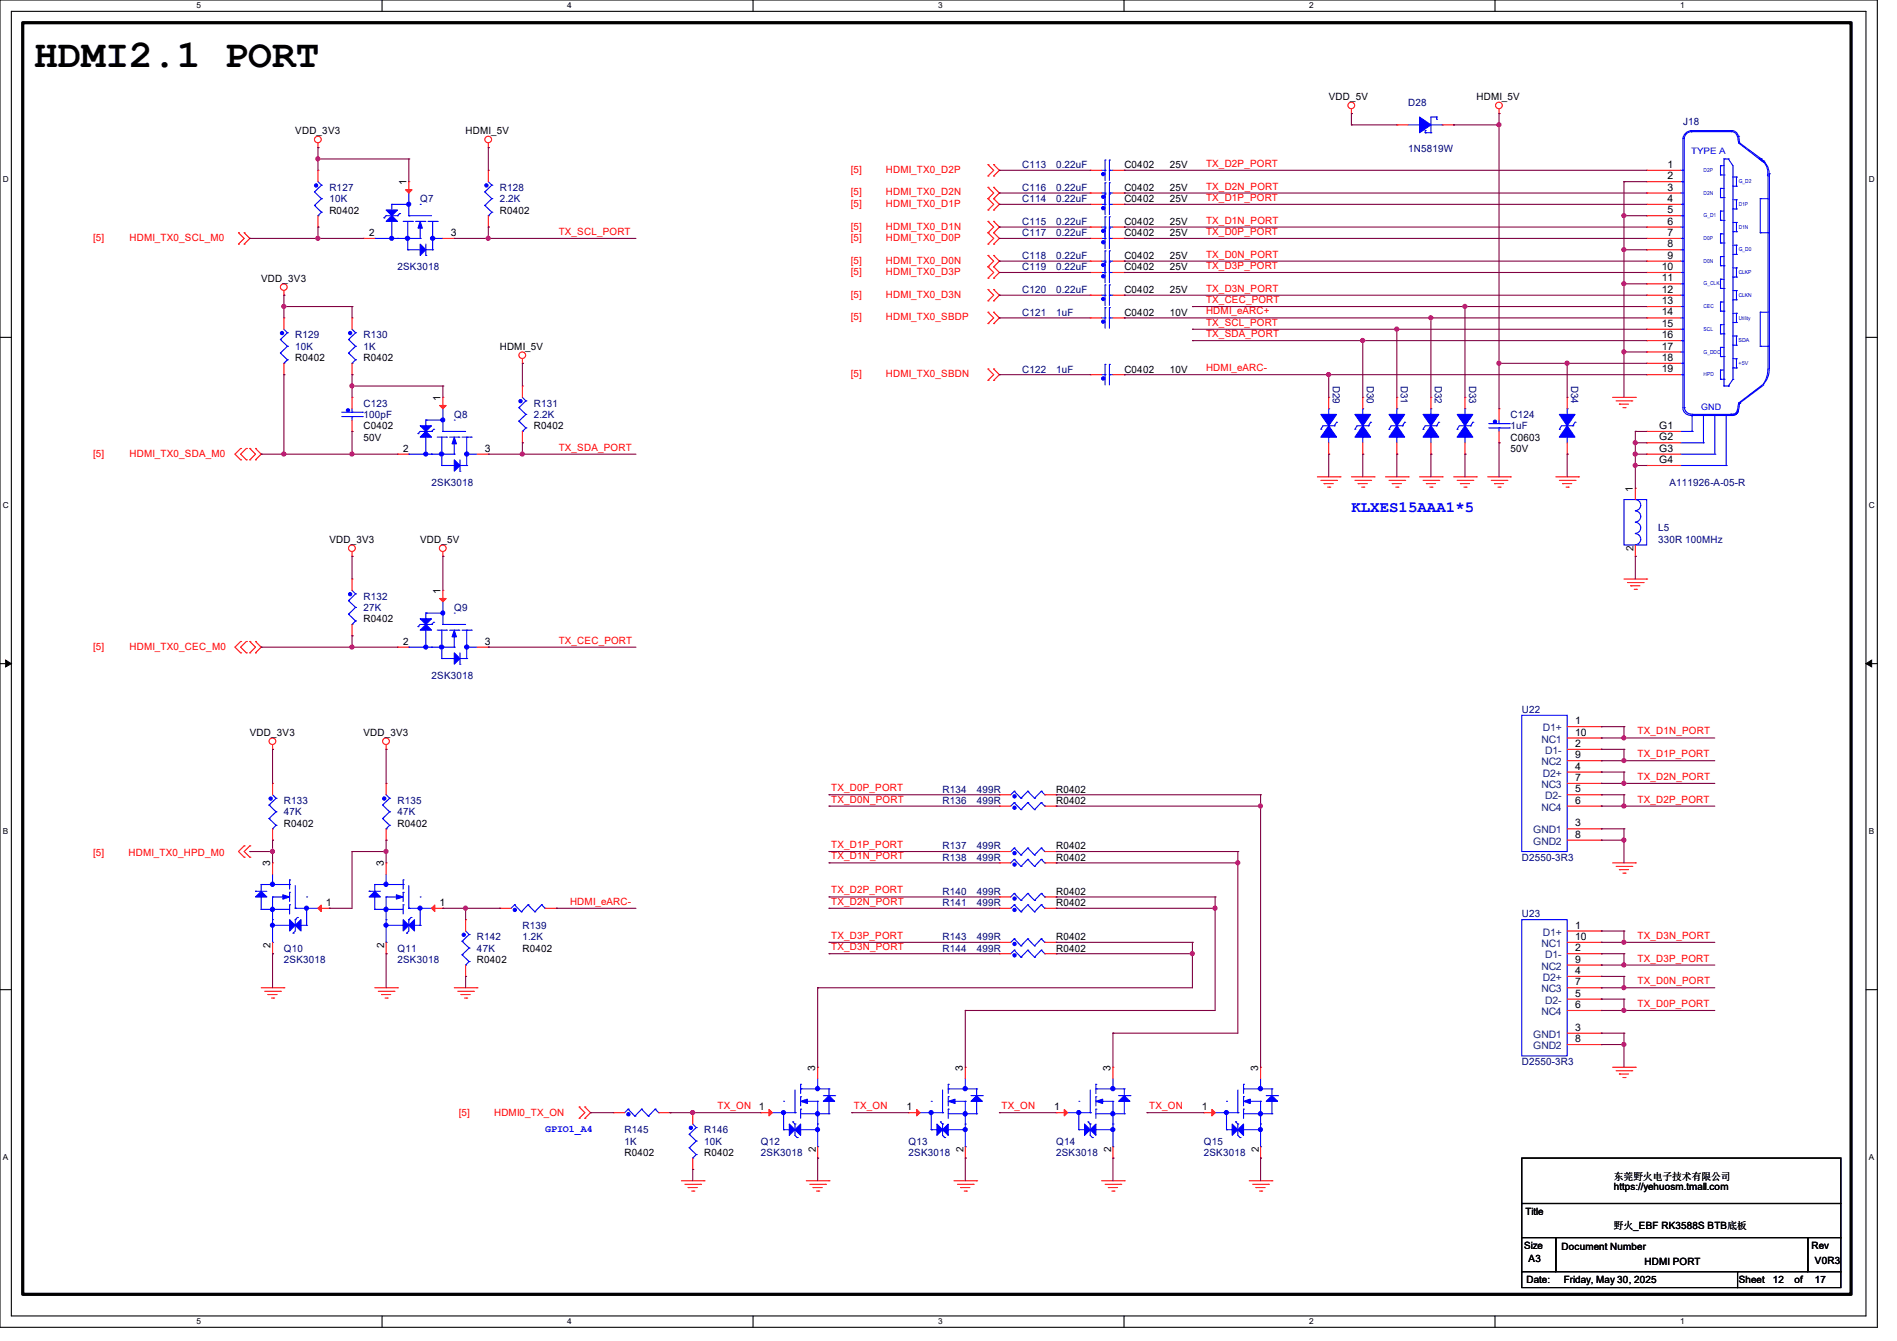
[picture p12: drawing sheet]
<svg xmlns="http://www.w3.org/2000/svg" width="297mm" height="210mm" viewBox="0 0 297 210" stroke-linecap="round" stroke-linejoin="round" font-family="sans-serif">
<defs><g id="words">
<text font-size="6.2" x="5.3" y="10.5">HDMI2.1 PORT</text>
<text font-size="2.5" fill="#00f" x="211.6" y="80.2">KLXES15AAA1*5</text>
<g font-size="1.6">
<text x="208" y="15.7">VDD_5V</text>
<text x="231.2" y="15.7">HDMI_5V</text>
<text x="46.2" y="21">VDD_3V3</text>
<text x="72.9" y="21">HDMI_5V</text>
<text x="63.6" y="29" transform="rotate(-90 63.6 29)">1</text>
<text x="176" y="26.3">C0402</text>
<text x="176" y="29.9">C0402</text>
<text x="183.1" y="26.3">25V</text>
<text x="183.1" y="29.9">25V</text>
<text x="261.1" y="26.3">1</text>
<text x="261.1" y="28.1">2</text>
<text x="261.1" y="29.8">3</text>
<text x="51.6" y="33.4">R0402</text>
<text x="78.2" y="33.4">R0402</text>
<text x="176" y="31.7">C0402</text>
<text x="176" y="35.2">C0402</text>
<text x="183.1" y="31.7">25V</text>
<text x="183.1" y="35.2">25V</text>
<text x="261.1" y="31.6">4</text>
<text x="261.1" y="33.4">5</text>
<text x="261.1" y="35.2">6</text>
<text x="57.8" y="37">2</text>
<text x="70.6" y="37">3</text>
<text x="176" y="40.6">C0402</text>
<text x="176" y="37">C0402</text>
<text x="183.1" y="40.6">25V</text>
<text x="183.1" y="37">25V</text>
<text x="261.1" y="37">7</text>
<text x="261.1" y="38.7">8</text>
<text x="261.1" y="40.5">9</text>
<text x="40.9" y="44.1">VDD_3V3</text>
<text x="176" y="42.3">C0402</text>
<text x="176" y="45.9">C0402</text>
<text x="183.1" y="42.3">25V</text>
<text x="183.1" y="45.9">25V</text>
<text x="260.2" y="42.3">10</text>
<text x="260.2" y="44.1">11</text>
<text x="260.2" y="45.8">12</text>
<text x="260.2" y="47.6">13</text>
<text x="176" y="49.4">C0402</text>
<text x="183.1" y="49.4">10V</text>
<text x="260.2" y="49.4">14</text>
<text x="260.2" y="51.2">15</text>
<text x="260.2" y="53">16</text>
<text x="46.2" y="56.6">R0402</text>
<text x="56.9" y="56.6">R0402</text>
<text x="78.2" y="54.8">HDMI_5V</text>
<text x="176" y="58.3">C0402</text>
<text x="183.1" y="58.3">10V</text>
<text x="260.2" y="54.7">17</text>
<text x="260.2" y="56.5">18</text>
<text x="260.2" y="58.3">19</text>
<text x="69" y="62.8" transform="rotate(-90 69 62.8)">1</text>
<text x="56.9" y="67.2">C0402</text>
<text x="56.9" y="69">50V</text>
<text x="63.1" y="70.8">2</text>
<text x="75.9" y="70.7">3</text>
<text x="83.6" y="67.2">R0402</text>
<text x="236.5" y="69">C0603</text>
<text x="236.5" y="70.8">50V</text>
<text x="259.8" y="67.2">G1</text>
<text x="259.8" y="69">G2</text>
<text x="259.8" y="70.7">G3</text>
<text x="255.7" y="77" transform="rotate(-90 255.7 77)">1</text>
<text x="259.8" y="72.5">G4</text>
<text x="51.6" y="85">VDD_3V3</text>
<text x="65.8" y="85">VDD_5V</text>
<text x="255.7" y="86.2" transform="rotate(-90 255.7 86.2)">2</text>
<text x="69" y="93" transform="rotate(-90 69 93)">1</text>
<text x="56.9" y="97.5">R0402</text>
<text x="63.1" y="101">2</text>
<text x="75.9" y="101">3</text>
<text x="246.6" y="113.4">1</text>
<text x="39.1" y="115.2">VDD_3V3</text>
<text x="56.9" y="115.2">VDD_3V3</text>
<text x="246.6" y="117">2</text>
<text x="246.6" y="118.7">9</text>
<text x="246.6" y="115.2">10</text>
<text x="165.4" y="124.1">R0402</text>
<text x="165.4" y="125.9">R0402</text>
<text x="246.6" y="120.5">4</text>
<text x="246.6" y="124.1">5</text>
<text x="246.6" y="125.9">6</text>
<text x="246.6" y="122.3">7</text>
<text x="44.5" y="129.5">R0402</text>
<text x="62.2" y="129.5">R0402</text>
<text x="246.6" y="129.4">3</text>
<text x="246.6" y="131.2">8</text>
<text x="42.3" y="135.7" transform="rotate(-90 42.3 135.7)">3</text>
<text x="60.1" y="135.7" transform="rotate(-90 60.1 135.7)">3</text>
<text x="165.4" y="134.8">R0402</text>
<text x="165.4" y="133">R0402</text>
<text x="51" y="141.9">1</text>
<text x="68.8" y="141.9">1</text>
<text x="165.4" y="140.1">R0402</text>
<text x="165.4" y="141.9">R0402</text>
<text x="42.4" y="148.5" transform="rotate(-90 42.4 148.5)">2</text>
<text x="60.2" y="148.5" transform="rotate(-90 60.2 148.5)">2</text>
<text x="81.8" y="149">R0402</text>
<text x="165.4" y="149">R0402</text>
<text x="165.4" y="147.2">R0402</text>
<text x="246.6" y="145.4">1</text>
<text x="246.6" y="149">2</text>
<text x="246.6" y="147.2">10</text>
<text x="74.7" y="150.8">R0402</text>
<text x="246.6" y="152.5">4</text>
<text x="246.6" y="154.3">7</text>
<text x="246.6" y="150.7">9</text>
<text x="246.6" y="161.4">3</text>
<text x="246.6" y="156.1">5</text>
<text x="246.6" y="157.9">6</text>
<text x="127.6" y="167.7" transform="rotate(-90 127.6 167.7)">3</text>
<text x="150.7" y="167.7" transform="rotate(-90 150.7 167.7)">3</text>
<text x="173.9" y="167.7" transform="rotate(-90 173.9 167.7)">3</text>
<text x="197" y="167.7" transform="rotate(-90 197 167.7)">3</text>
<text x="246.6" y="163.2">8</text>
<text x="118.8" y="173.9">1</text>
<text x="141.9" y="173.9">1</text>
<text x="165" y="173.9">1</text>
<text x="188.1" y="173.9">1</text>
<text x="97.8" y="181">R0402</text>
<text x="110.2" y="181">R0402</text>
<text x="127.7" y="180.5" transform="rotate(-90 127.7 180.5)">2</text>
<text x="150.8" y="180.5" transform="rotate(-90 150.8 180.5)">2</text>
<text x="173.9" y="180.5" transform="rotate(-90 173.9 180.5)">2</text>
<text x="197.1" y="180.5" transform="rotate(-90 197.1 180.5)">2</text>
<text x="252.7" y="184.7">东莞野火电子技术有限公司</text>
<text x="238.8" y="190.2">Title</text>
<text x="252.7" y="186.4">https://yehuosm.tmall.com</text>
<text x="238.6" y="195.6">Size</text>
<text x="239.3" y="197.6">A3</text>
<text x="244.5" y="195.8">Document Number</text>
<text x="252.7" y="192.4">野火_EBF RK3588S BTB底板</text>
<text x="283.6" y="195.6">Rev</text>
<text x="284.2" y="197.9">V0R3</text>
<text x="239" y="200.9">Date:</text>
<text x="244.8" y="200.9">Friday, May 30, 2025</text>
<text x="257.5" y="198.1">HDMI PORT</text>
<text x="272.2" y="200.9">Sheet</text>
<text x="277.6" y="200.9">12</text>
<text x="280.9" y="200.9">of</text>
<text x="284.2" y="200.9">17</text>
</g>
<g font-size="1.6" fill="#000080">
<text x="220.5" y="16.6">D28</text>
<text x="220.5" y="23.8">1N5819W</text>
<text x="263.5" y="19.6">J18</text>
<text x="51.6" y="29.9">R127</text>
<text x="78.2" y="29.9">R128</text>
<text x="160" y="26.3">C113</text>
<text x="160" y="29.9">C116</text>
<text x="165.4" y="26.3">0.22uF</text>
<text x="165.4" y="29.9">0.22uF</text>
<text x="51.6" y="31.7">10K</text>
<text x="65.8" y="31.7">Q7</text>
<text x="78.2" y="31.7">2.2K</text>
<text x="160" y="31.7">C114</text>
<text x="160" y="35.2">C115</text>
<text x="165.4" y="31.7">0.22uF</text>
<text x="165.4" y="35.2">0.22uF</text>
<text x="160" y="40.6">C118</text>
<text x="160" y="37">C117</text>
<text x="165.4" y="40.6">0.22uF</text>
<text x="165.4" y="37">0.22uF</text>
<text x="62.2" y="42.3">2SK3018</text>
<text x="160" y="42.3">C119</text>
<text x="160" y="45.9">C120</text>
<text x="165.4" y="42.3">0.22uF</text>
<text x="165.4" y="45.9">0.22uF</text>
<text x="46.2" y="53">R129</text>
<text x="56.9" y="53">R130</text>
<text x="160" y="49.4">C121</text>
<text x="165.4" y="49.4">1uF</text>
<text x="46.2" y="54.8">10K</text>
<text x="56.9" y="54.8">1K</text>
<text x="160" y="58.3">C122</text>
<text x="165.4" y="58.3">1uF</text>
<text x="56.9" y="63.7">C123</text>
<text x="56.9" y="65.4">100pF</text>
<text x="71.1" y="65.4">Q8</text>
<text x="83.6" y="63.7">R131</text>
<text x="83.6" y="65.4">2.2K</text>
<text x="208.7" y="60.4" transform="rotate(90 208.7 60.4)">D29</text>
<text x="214" y="60.4" transform="rotate(90 214 60.4)">D30</text>
<text x="219.3" y="60.4" transform="rotate(90 219.3 60.4)">D31</text>
<text x="224.7" y="60.4" transform="rotate(90 224.7 60.4)">D32</text>
<text x="230" y="60.4" transform="rotate(90 230 60.4)">D33</text>
<text x="236.5" y="65.4">C124</text>
<text x="246" y="60.4" transform="rotate(90 246 60.4)">D34</text>
<text x="236.5" y="67.2">1uF</text>
<text x="67.6" y="76.1">2SK3018</text>
<text x="261.4" y="76.1">A111926-A-05-R</text>
<text x="259.6" y="83.2">L5</text>
<text x="259.6" y="85">330R 100MHz</text>
<text x="56.9" y="93.9">R132</text>
<text x="56.9" y="95.7">27K</text>
<text x="71.1" y="95.7">Q9</text>
<text x="67.6" y="106.3">2SK3018</text>
<text x="238.3" y="111.7">U22</text>
<text x="44.5" y="125.9">R133</text>
<text x="62.2" y="125.9">R135</text>
<text x="147.6" y="124.1">R134</text>
<text x="147.6" y="125.9">R136</text>
<text x="152.9" y="124.1">499R</text>
<text x="152.9" y="125.9">499R</text>
<text x="44.5" y="127.7">47K</text>
<text x="62.2" y="127.7">47K</text>
<text x="147.6" y="134.8">R138</text>
<text x="147.6" y="133">R137</text>
<text x="152.9" y="134.8">499R</text>
<text x="152.9" y="133">499R</text>
<text x="238.3" y="134.8">D2550-3R3</text>
<text x="147.6" y="140.1">R140</text>
<text x="147.6" y="141.9">R141</text>
<text x="152.9" y="140.1">499R</text>
<text x="152.9" y="141.9">499R</text>
<text x="238.3" y="143.7">U23</text>
<text x="44.5" y="149">Q10</text>
<text x="62.2" y="149">Q11</text>
<text x="74.7" y="147.2">R142</text>
<text x="74.7" y="149">47K</text>
<text x="81.8" y="145.5">R139</text>
<text x="81.8" y="147.2">1.2K</text>
<text x="147.6" y="149">R144</text>
<text x="147.6" y="147.2">R143</text>
<text x="152.9" y="149">499R</text>
<text x="152.9" y="147.2">499R</text>
<text x="44.5" y="150.8">2SK3018</text>
<text x="62.2" y="150.8">2SK3018</text>
<text x="238.3" y="166.8">D2550-3R3</text>
<text x="97.8" y="177.5">R145</text>
<text x="97.8" y="179.2">1K</text>
<text x="110.2" y="177.5">R146</text>
<text x="110.2" y="179.2">10K</text>
<text x="119.1" y="179.2">Q12</text>
<text x="142.2" y="179.2">Q13</text>
<text x="165.4" y="179.2">Q14</text>
<text x="188.5" y="179.2">Q15</text>
<text x="119.1" y="181">2SK3018</text>
<text x="142.2" y="181">2SK3018</text>
<text x="165.4" y="181">2SK3018</text>
<text x="188.5" y="181">2SK3018</text>
</g>
<g font-size="1.6" fill="#f00">
<text x="133.2" y="27.1">[5]</text>
<text x="138.7" y="27.1">HDMI_TX0_D2P</text>
<text x="188.8" y="26.1">TX_D2P_PORT</text>
<text x="188.8" y="29.7">TX_D2N_PORT</text>
<text x="133.2" y="30.6">[5]</text>
<text x="133.2" y="32.4">[5]</text>
<text x="133.2" y="35.9">[5]</text>
<text x="138.7" y="30.6">HDMI_TX0_D2N</text>
<text x="138.7" y="32.4">HDMI_TX0_D1P</text>
<text x="138.7" y="35.9">HDMI_TX0_D1N</text>
<text x="188.8" y="31.5">TX_D1P_PORT</text>
<text x="188.8" y="35">TX_D1N_PORT</text>
<text x="14.6" y="37.7">[5]</text>
<text x="20.3" y="37.7">HDMI_TX0_SCL_M0</text>
<text x="87.5" y="36.8">TX_SCL_PORT</text>
<text x="133.2" y="37.7">[5]</text>
<text x="133.2" y="41.3">[5]</text>
<text x="138.7" y="37.7">HDMI_TX0_D0P</text>
<text x="138.7" y="41.3">HDMI_TX0_D0N</text>
<text x="188.8" y="36.8">TX_D0P_PORT</text>
<text x="188.8" y="40.3">TX_D0N_PORT</text>
<text x="133.2" y="43.1">[5]</text>
<text x="133.2" y="46.6">[5]</text>
<text x="138.7" y="43.1">HDMI_TX0_D3P</text>
<text x="138.7" y="46.6">HDMI_TX0_D3N</text>
<text x="188.8" y="42.1">TX_D3P_PORT</text>
<text x="188.8" y="45.7">TX_D3N_PORT</text>
<text x="188.8" y="47.5">TX_CEC_PORT</text>
<text x="133.2" y="50.2">[5]</text>
<text x="138.7" y="50.2">HDMI_TX0_SBDP</text>
<text x="188.8" y="49.2">HDMI_eARC+</text>
<text x="188.8" y="51">TX_SCL_PORT</text>
<text x="188.8" y="52.8">TX_SDA_PORT</text>
<text x="133.2" y="59.1">[5]</text>
<text x="138.7" y="59.1">HDMI_TX0_SBDN</text>
<text x="188.8" y="58.1">HDMI_eARC-</text>
<text x="14.6" y="71.5">[5]</text>
<text x="20.3" y="71.5">HDMI_TX0_SDA_M0</text>
<text x="87.5" y="70.6">TX_SDA_PORT</text>
<text x="14.6" y="101.7">[5]</text>
<text x="20.3" y="101.7">HDMI_TX0_CEC_M0</text>
<text x="87.5" y="100.8">TX_CEC_PORT</text>
<text x="256.4" y="118.6">TX_D1P_PORT</text>
<text x="256.4" y="115">TX_D1N_PORT</text>
<text x="130.1" y="123.9">TX_D0P_PORT</text>
<text x="130.1" y="125.7">TX_D0N_PORT</text>
<text x="256.4" y="125.7">TX_D2P_PORT</text>
<text x="256.4" y="122.1">TX_D2N_PORT</text>
<text x="14.6" y="134.1">[5]</text>
<text x="20.1" y="134.1">HDMI_TX0_HPD_M0</text>
<text x="130.1" y="132.8">TX_D1P_PORT</text>
<text x="130.1" y="134.6">TX_D1N_PORT</text>
<text x="89.2" y="141.7">HDMI_eARC-</text>
<text x="130.1" y="139.9">TX_D2P_PORT</text>
<text x="130.1" y="141.7">TX_D2N_PORT</text>
<text x="130.1" y="147">TX_D3P_PORT</text>
<text x="130.1" y="148.8">TX_D3N_PORT</text>
<text x="256.4" y="147">TX_D3N_PORT</text>
<text x="256.4" y="154.1">TX_D0N_PORT</text>
<text x="256.4" y="150.6">TX_D3P_PORT</text>
<text x="256.4" y="157.7">TX_D0P_PORT</text>
<text x="112.4" y="173.7">TX_ON</text>
<text x="133.7" y="173.7">TX_ON</text>
<text x="156.8" y="173.7">TX_ON</text>
<text x="179.9" y="173.7">TX_ON</text>
<text x="71.8" y="174.8">[5]</text>
<text x="77.3" y="174.8">HDMI0_TX_ON</text>
</g>
<g font-size="1.6" fill="#004080">
<text x="241.3" y="119.8">NC2</text>
<text x="241.3" y="116.3">NC1</text>
<text x="241.5" y="114.5">D1+</text>
<text x="241.9" y="118.1">D1-</text>
<text x="241.3" y="123.4">NC3</text>
<text x="241.5" y="121.6">D2+</text>
<text x="241.9" y="125.2">D2-</text>
<text x="240.1" y="130.5">GND1</text>
<text x="241.3" y="127">NC4</text>
<text x="240.1" y="132.3">GND2</text>
<text x="241.3" y="148.3">NC1</text>
<text x="241.5" y="146.5">D1+</text>
<text x="241.3" y="155.4">NC3</text>
<text x="241.3" y="151.9">NC2</text>
<text x="241.5" y="153.6">D2+</text>
<text x="241.9" y="150.1">D1-</text>
<text x="241.3" y="159">NC4</text>
<text x="241.9" y="157.2">D2-</text>
<text x="240.1" y="162.5">GND1</text>
<text x="240.1" y="164.3">GND2</text>
</g>
<text font-size="1.6" fill="#00f" x="85.3" y="177.3">GPIO1_A4</text>
<g font-size="1.4" fill="#00f">
<text x="264.8" y="24.1">TYPE A</text>
<text x="266.4" y="64.3">GND</text>
</g>
<g font-size="1.3">
<text x="30.8" y="1.3">5</text>
<text x="88.8" y="1.3">4</text>
<text x="146.9" y="1.3">3</text>
<text x="205" y="1.3">2</text>
<text x="263.1" y="1.3">1</text>
<text x=".5" y="28.4">D</text>
<text x="292.6" y="28.4">D</text>
<text x=".5" y="79.5">C</text>
<text x="292.6" y="79.5">C</text>
<text x=".5" y="130.6">B</text>
<text x="292.6" y="130.6">B</text>
<text x=".5" y="181.7">A</text>
<text x="292.6" y="181.7">A</text>
<text x="30.8" y="207.4">5</text>
<text x="88.8" y="207.4">4</text>
<text x="146.9" y="207.4">3</text>
<text x="205" y="207.4">2</text>
<text x="263.1" y="207.4">1</text>
</g>
<g font-size=".8" fill="#00f">
<text x="266.7" y="26.9">D2P</text>
<text x="272.2" y="28.7">G_D2</text>
<text x="266.7" y="34">G_D1</text>
<text x="266.7" y="30.5">D2N</text>
<text x="272.2" y="35.8">D1N</text>
<text x="272.2" y="32.3">D1P</text>
<text x="266.7" y="37.6">D0P</text>
<text x="266.7" y="41.1">D0N</text>
<text x="272.2" y="39.4">G_D0</text>
<text x="266.7" y="44.7">G_CLK</text>
<text x="272.2" y="46.5">CLKN</text>
<text x="272.2" y="42.9">CLKP</text>
<text x="266.7" y="48.3">CEC</text>
<text x="266.7" y="51.8">SCL</text>
<text x="272.2" y="53.6">SDA</text>
<text x="272.2" y="50">Utility</text>
<text x="266.7" y="55.4">G_DDC</text>
<text x="266.7" y="58.9">HPD</text>
<text x="272.2" y="57.2">+5V</text>
</g>
</g></defs>
<path d="M0 0h293.9v207.9h-293.9zM1.8 1.8h290.3v204.3h-290.3z" fill="none" stroke="#000" stroke-width=".17"/>
<g fill="#fff">
<path d="M30.8 .2h.7v1.4h-.7z"/>
<path d="M30.8 206.2h.7v1.4h-.7z"/>
</g>
<path d="M59.8 0v1.8M59.8 206.1v1.8" fill="none" stroke="#000" stroke-width=".17"/>
<g fill="#fff">
<path d="M88.8 .2h.7v1.4h-.7z"/>
<path d="M88.8 206.2h.7v1.4h-.7z"/>
</g>
<path d="M117.9 0v1.8M117.9 206.1v1.8" fill="none" stroke="#000" stroke-width=".17"/>
<g fill="#fff">
<path d="M146.9 .2h.7v1.4h-.7z"/>
<path d="M146.9 206.2h.7v1.4h-.7z"/>
</g>
<path d="M176 0v1.8M176 206.1v1.8" fill="none" stroke="#000" stroke-width=".17"/>
<g fill="#fff">
<path d="M205 .2h.7v1.4h-.7z"/>
<path d="M205 206.2h.7v1.4h-.7z"/>
</g>
<path d="M234.1 0v1.8M234.1 206.1v1.8" fill="none" stroke="#000" stroke-width=".17"/>
<g fill="#fff">
<path d="M263.1 .2h.6v1.4h-.6z"/>
<path d="M263.1 206.2h.6v1.4h-.6z"/>
<path d="M.5 27.3h.9v1.4h-.9z"/>
<path d="M292.6 27.3h.9v1.4h-.9z"/>
<path d="M.5 78.4h.9v1.4h-.9z"/>
<path d="M292.6 78.4h.9v1.4h-.9z"/>
</g>
<path d="M0 52.8h1.8M292.1 52.8h1.8" fill="none" stroke="#000" stroke-width=".17"/>
<g fill="#fff">
<path d="M.5 129.5h.8v1.4h-.8z"/>
<path d="M292.6 129.5h.8v1.4h-.8z"/>
</g>
<path d="M0 103.9h1.8M292.1 103.9h1.8" fill="none" stroke="#000" stroke-width=".17"/>
<path d="M.9 103.4l.9 .5-.9 .5zM292.1 103.9l.9-.5v1z" fill="#000" stroke="#000" stroke-width=".16"/>
<g fill="#fff">
<path d="M.5 180.5h.8v1.4h-.8z"/>
<path d="M292.6 180.5h.8v1.4h-.8z"/>
</g>
<path d="M0 155h1.8M292.1 155h1.8M238.3 181.4h49.9v7.1h-49.9zM238.3 188.5h49.9v5.3h-49.9zM238.3 193.8h5.3v5.3h-5.3zM238.3 199.1h33.7v2.5h-33.7zM243.6 193.8h39.4v5.3h-39.4zM272 199.1h16.2v2.5h-16.2zM283 193.8h5.2v5.3h-5.2z" fill="none" stroke="#000" stroke-width=".17"/>
<path d="M3.6 3.6h286.2v199.1h-286.2z" fill="none" stroke="#000" stroke-width=".51"/>
<g fill="none" stroke="#f00" stroke-width=".17">
<path d="M211.6 17.8h.1M211.6 17.1v.7M218.7 19.6h.1M218.7 19.6h1.8M225.8 19.6h1.8M227.6 19.6h.1M234.7 17.8h.1M234.7 17.1v.7M37.3 36.4h.1M37.3 38.2h.1M37.3 36.4l.9 .9-.9 .9M38.2 38.2h.1"/>
<path d="M38.2 36.4h.1M38.2 36.4l.9 .9-.9 .9M49.8 23.1h.1M49.8 26.7h.1M49.8 35.6h.1M49.8 22.4v.7M49.8 26.7v1.7M49.8 33.8v1.8M56.9 37.3h.1M56.9 37.3h1.8M64 28.4h.1M64 28.4v1.8"/>
<path d="M69.3 37.3h1.8M71.1 37.3h.1M76.5 23.1h.1M76.5 26.7h.1M76.5 35.6h.1M76.5 22.4v.7M76.5 26.7v1.7M76.5 33.8v1.8M154.7 25.8h.1M154.7 27.6h.1M154.7 29.3h.1M154.7 31.1h.1"/>
<path d="M154.7 32.9h.1M154.7 34.7h.1M154.7 36.4h.1M154.7 38.2h.1M154.7 25.8l.9 .9-.9 .9M154.7 29.3l.9 .9-.9 .9M154.7 31.1l.9 .9-.9 .9M154.7 34.7l.9 .9-.9 .8M154.7 36.4l.9 .9-.9 .9M155.6 27.6h.1M155.6 25.8h.1M155.6 31.1h.1"/>
<path d="M155.6 29.3h.1M155.6 32.9h.1M155.6 36.4h.1M155.6 34.7h.1M155.6 38.2h.1M155.6 25.8l.9 .9-.9 .9M155.6 29.3l.9 .9-.9 .9M155.6 31.1l.9 .9-.9 .9M155.6 34.7l.9 .9-.9 .8M155.6 36.4l.9 .9-.9 .9M170.7 32h.1M170.7 35.6h.1"/>
<path d="M170.7 37.3h.1M170.7 26.7h.1M170.7 30.2h.1M170.7 37.3h1.8M170.7 32h1.8M170.7 35.6h1.8M170.7 26.7h1.8M170.7 30.2h1.8M174.2 37.3h1.8M174.2 32h1.8M174.2 35.6h1.8M174.2 26.7h1.8"/>
<path d="M174.2 30.2h1.8M176 32h.1M176 35.6h.1M176 37.3h.1M176 26.7h.1M176 30.2h.1M257.8 26.7h.1M257.8 28.4h.1M257.8 30.2h.1M257.8 32h.1M257.8 33.8h.1M257.8 35.6h.1"/>
<path d="M257.8 37.3h.1M257.8 39.1h.1M257.8 37.3h5.3M257.8 32h5.3M257.8 35.6h5.3M257.8 26.7h5.3M257.8 28.4h5.3M257.8 30.2h5.3M257.8 33.8h5.3M257.8 39.1h5.3M44.4 46.2h.1M44.4 49.8h.1"/>
<path d="M44.4 58.7h.1M44.4 45.5v.7M44.4 49.8v1.8M44.4 56.9v1.8M55.1 49.8h.1M55.1 58.7h.1M55.1 49.8v1.8M55.1 56.9v1.8M81.8 56.9h.1M81.8 56.2v.7M154.7 40h.1M154.7 41.8h.1"/>
<path d="M154.7 43.6h.1M154.7 45.3h.1M154.7 47.1h.1M154.7 48.9h.1M154.7 50.7h.1M154.7 57.8h.1M154.7 59.6h.1M154.7 40l.9 .9-.9 .9M154.7 41.8l.9 .9-.9 .9M154.7 45.3l.9 .9-.9 .9M154.7 48.9l.9 .9-.9 .9M154.7 57.8l.9 .9-.9 .9"/>
<path d="M155.6 41.8h.1M155.6 40h.1M155.6 43.6h.1M155.6 47.1h.1M155.6 45.3h.1M155.6 50.7h.1M155.6 48.9h.1M155.6 59.6h.1M155.6 57.8h.1M155.6 40l.9 .9-.9 .9M155.6 41.8l.9 .9-.9 .9M155.6 45.3l.9 .9-.9 .9"/>
<path d="M155.6 48.9l.9 .9-.9 .9M155.6 57.8l.9 .9-.9 .9M170.7 40.9h.1M170.7 49.8h.1M170.7 58.7h.1M170.7 42.7h.1M170.7 46.2h.1M170.7 40.9h1.8M170.7 49.8h1.8M170.7 42.7h1.8M170.7 46.2h1.8M170.7 58.7h1.8"/>
<path d="M174.2 40.9h1.8M174.2 49.8h1.8M174.2 42.7h1.8M174.2 46.2h1.8M174.2 58.7h1.8M176 40.9h.1M176 49.8h.1M176 58.7h.1M176 42.7h.1M176 46.2h.1M257.8 40.9h.1M257.8 42.7h.1"/>
<path d="M257.8 44.4h.1M257.8 46.2h.1M257.8 48h.1M257.8 49.8h.1M257.8 51.6h.1M257.8 53.3h.1M257.8 55.1h.1M257.8 56.9h.1M257.8 58.7h.1M257.8 40.9h5.3M257.8 49.8h5.3M257.8 42.7h5.3"/>
<path d="M257.8 44.4h5.3M257.8 46.2h5.3M257.8 48h5.3M257.8 51.6h5.3M257.8 53.3h5.3M257.8 55.1h5.3M257.8 56.9h5.3M257.8 58.7h5.3M37.7 72h.1M37.7 70.2h.1M37.7 70.2l-.9 .9 .9 .9M38.6 70.2h.1"/>
<path d="M38.6 72h.1M38.6 70.2l-.9 .9 .9 .9M39.1 70.2h.1M39.1 72h.1M39.1 70.2l.9 .9-.9 .9M40 72h.1M40 70.2h.1M40 70.2l.9 .9-.9 .9M55.1 62.2h.1M55.1 67.6h.1M55.1 62.2v1.8M55.1 65.8v1.8"/>
<path d="M62.2 71.1h.1M62.2 71.1h1.8M69.3 62.2h.1M69.3 62.2v1.8M74.7 71.1h1.8M76.5 71.1h.1M81.8 60.5h.1M81.8 69.3h.1M81.8 60.5v1.7M81.8 67.6v1.7M206.2 74.7h3.6M206.8 75.2h2.5"/>
<path d="M207.3 75.7h.1M207.3 75.7h1.4M207.9 76.3h.3M208 71.1h.1M208 62.2h.1M208 62.2v1.8M208 69.3v1.8M208.2 76.3h.1M209.3 75.2h.1M209.8 74.7h.1M211.6 74.7h3.5M212.1 75.2h2.5"/>
<path d="M212.6 75.7h.1M212.6 75.7h1.5M213.2 76.3h.3M213.4 71.1h.1M213.4 62.2h.1M213.4 62.2v1.8M213.4 69.3v1.8M213.5 76.3h.1M214.6 75.2h.1M215.1 74.7h.1M216.9 74.7h3.6M217.5 75.2h2.4"/>
<path d="M218 75.7h.1M218 75.7h1.4M218.5 76.3h.4M218.7 71.1h.1M218.7 62.2h.1M218.7 62.2v1.8M218.7 69.3v1.8M218.9 76.3h.1M219.9 75.2h.1M220.5 74.7h.1M222.2 74.7h3.6M222.8 75.2h2.5"/>
<path d="M223.3 75.7h.1M223.3 75.7h1.4M223.9 76.3h.3M224 71.1h.1M224 62.2h.1M224 62.2v1.8M224 69.3v1.8M224.2 76.3h.1M225.3 75.2h.1M225.8 74.7h.1M227.6 74.7h3.5M228.1 75.2h2.5"/>
<path d="M228.6 75.7h.1M228.6 75.7h1.5M229.2 76.3h.3M229.4 71.1h.1M229.4 62.2h.1M229.4 62.2v1.8M229.4 69.3v1.8M229.5 76.3h.1M230.6 75.2h.1M231.1 74.7h.1M232.9 74.7h3.6M233.5 75.2h2.4"/>
<path d="M234 75.7h.1M234 75.7h1.4M234.5 76.3h.4M234.7 64h.1M234.7 69.3h.1M234.7 64v1.8M234.7 67.6v1.7M234.9 76.3h.1M235.9 75.2h.1M236.5 74.7h.1M243.6 74.7h3.5M244.1 75.2h2.5"/>
<path d="M244.6 75.7h.1M244.6 75.7h1.5M245.2 76.3h.3M245.4 71.1h.1M245.4 62.2h.1M245.4 62.2v1.8M245.4 69.3v1.8M245.5 76.3h.1M246.6 75.2h.1M247.1 74.7h.1M252.5 62.2h3.5M253 62.8h2.5"/>
<path d="M253.5 63.3h.1M253.5 63.3h1.5M254.1 63.8h.3M254.4 63.8h.1M255.5 62.8h.1M256 62.2h.1M256 76.5h.1M256 76.5v1.7M257.8 67.6h.1M257.8 69.3h.1M257.8 71.1h.1M257.8 72.9h.1"/>
<path d="M257.8 67.6h5.3M257.8 69.3h5.3M257.8 71.1h5.3M257.8 72.9h5.3M55.1 87.1h.1M55.1 90.7h.1M55.1 99.6h.1M55.1 86.4v.7M55.1 90.7v1.8M55.1 97.8v1.8M69.3 87.1h.1M69.3 92.5h.1"/>
<path d="M69.3 86.4v.7M69.3 92.5v1.7M254.3 90.7h3.5M254.8 91.2h2.5M255.3 91.7h.1M255.3 91.7h1.5M255.9 92.3h.3M256 87.1h.1M256 85.3v1.8M256.2 92.3h.1M257.3 91.2h.1M257.8 90.7h.1"/>
<path d="M37.7 102.2h.1M37.7 100.5h.1M37.7 100.5l-.9 .8 .9 .9M38.6 100.5h.1M38.6 102.2h.1M38.6 100.5l-.9 .8 .9 .9M39.1 100.5h.1M39.1 102.2h.1M39.1 100.5l.9 .8-.9 .9M40 102.2h.1M40 100.5h.1M40 100.5l.9 .8-.9 .9"/>
<path d="M42.7 117.3h.1M42.7 116.6v.7M60.5 117.3h.1M60.5 116.6v.7M62.2 101.3h.1M62.2 101.3h1.8M74.7 101.3h1.8M76.5 101.3h.1M245.4 113.8h5.3M245.4 117.3h5.3M245.4 119.1h5.3M245.4 115.6h5.3"/>
<path d="M250.7 113.8h.1M250.7 117.3h.1M250.7 119.1h.1M250.7 115.6h.1M38.2 132.5h.1M38.2 134.2h.1M38.2 132.5l-.9 .8 .9 .9M39.1 132.5h.1M39.1 134.2h.1M39.1 132.5l-.9 .8 .9 .9M42.7 135.1h.1M42.7 122.7h.1"/>
<path d="M42.7 131.6h.1M42.7 122.7v1.8M42.7 129.8v1.8M42.7 135.1v1.8M60.5 135.1h.1M60.5 122.7h.1M60.5 131.6h.1M60.5 122.7v1.8M60.5 129.8v1.8M60.5 135.1v1.8M156.5 124.5h.1M156.5 135.1h.1"/>
<path d="M156.5 133.3h.1M156.5 126.2h.1M156.5 135.1h1.7M156.5 124.5h1.7M156.5 126.2h1.7M156.5 133.3h1.7M163.6 135.1h1.8M163.6 124.5h1.8M163.6 126.2h1.8M163.6 133.3h1.8M165.4 124.5h.1M165.4 135.1h.1"/>
<path d="M165.4 133.3h.1M165.4 126.2h.1M245.4 124.5h5.3M245.4 129.8h5.3M245.4 120.9h5.3M245.4 126.2h5.3M245.4 122.7h5.3M245.4 131.6h5.3M250.7 129.8h.1M250.7 120.9h.1M250.7 124.5h.1M250.7 126.2h.1"/>
<path d="M250.7 122.7h.1M250.7 131.6h.1M252.5 135.1h3.5M253 135.7h2.5M253.5 136.2h.1M253.5 136.2h1.5M254.1 136.7h.3M254.4 136.7h.1M255.5 135.7h.1M256 135.1h.1M40.9 154.7h3.5M41.4 155.2h2.5"/>
<path d="M42 155.7h.1M42 155.7h1.4M42.5 156.3h.3M42.7 149.4h.1M42.7 147.6v1.8M42.8 156.3h.1M43.9 155.2h.1M44.4 154.7h.1M49.8 142.2h1.8M51.6 142.2h.1M58.7 154.7h3.5M59.2 155.2h2.5"/>
<path d="M59.7 155.7h.1M59.7 155.7h1.5M60.3 156.3h.3M60.5 149.4h.1M60.5 147.6v1.8M60.6 156.3h.1M61.7 155.2h.1M62.2 154.7h.1M67.6 142.2h1.7M69.3 142.2h.1M71.1 154.7h3.6M71.7 155.2h2.4"/>
<path d="M72.2 155.7h.1M72.2 155.7h1.4M72.7 156.3h.4M72.9 144h.1M72.9 152.9h.1M72.9 144v1.8M72.9 151.1v1.8M73.1 156.3h.1M74.1 155.2h.1M74.7 154.7h.1M78.2 142.2h.1M78.2 142.2h1.8"/>
<path d="M85.3 142.2h1.8M87.1 142.2h.1M156.5 149.4h.1M156.5 140.5h.1M156.5 147.6h.1M156.5 142.2h.1M156.5 142.2h1.7M156.5 149.4h1.7M156.5 147.6h1.7M156.5 140.5h1.7M163.6 142.2h1.8M163.6 149.4h1.8"/>
<path d="M163.6 147.6h1.8M163.6 140.5h1.8M165.4 149.4h.1M165.4 140.5h.1M165.4 147.6h.1M165.4 142.2h.1M245.4 154.7h5.3M245.4 145.8h5.3M245.4 149.4h5.3M245.4 152.9h5.3M245.4 156.5h5.3M245.4 158.2h5.3"/>
<path d="M245.4 151.1h5.3M245.4 147.6h5.3M250.7 145.8h.1M250.7 149.4h.1M250.7 152.9h.1M250.7 156.5h.1M250.7 158.2h.1M250.7 154.7h.1M250.7 151.1h.1M250.7 147.6h.1M90.7 175.1h.1M90.7 173.4h.1"/>
<path d="M90.7 173.4l.9 .8-.9 .9M91.6 173.4h.1M91.6 175.1h.1M91.6 173.4l.9 .8-.9 .9M96 174.2h.1M96 174.2h1.8M103.1 174.2h1.8M104.9 174.2h.1M108.5 174.2h.1M108.5 174.2v1.8M119.1 174.2h.1M119.1 174.2h1.8"/>
<path d="M128 167.1h.1M128 167.1v1.8M128 179.6v1.8M142.2 174.2h.1M142.2 174.2h1.8M151.1 167.1h.1M151.1 167.1v1.8M151.1 179.6v1.8M165.4 174.2h.1M165.4 174.2h1.7M174.2 167.1h.1M174.2 167.1v1.8"/>
<path d="M174.2 179.6v1.8M188.5 174.2h.1M188.5 174.2h1.7M197.4 167.1h.1M197.4 167.1v1.8M197.4 179.6v1.8M245.4 161.8h5.3M245.4 163.6h5.3M250.7 161.8h.1M250.7 163.6h.1M252.5 167.1h3.5M253 167.7h2.5"/>
<path d="M253.5 168.2h.1M253.5 168.2h1.5M254.1 168.7h.3M254.4 168.7h.1M255.5 167.7h.1M256 167.1h.1M106.7 184.9h3.5M107.2 185.5h2.5M107.7 186h.1M107.7 186h1.5M108.3 186.5h.3M108.5 183.1h.1"/>
<path d="M108.5 181.4v1.7M108.6 186.5h.1M109.7 185.5h.1M110.2 184.9h.1M126.2 184.9h3.6M126.8 185.5h2.4M127.3 186h.1M127.3 186h1.4M127.8 186.5h.4M128 181.4h.1M128.2 186.5h.1M129.2 185.5h.1"/>
<path d="M129.8 184.9h.1M149.4 184.9h3.5M149.9 185.5h2.5M150.4 186h.1M150.4 186h1.4M151 186.5h.3M151.1 181.4h.1M151.3 186.5h.1M152.4 185.5h.1M152.9 184.9h.1M172.5 184.9h3.5M173 185.5h2.5"/>
<path d="M173.5 186h.1M173.5 186h1.5M174.1 186.5h.3M174.2 181.4h.1M174.4 186.5h.1M175.5 185.5h.1M176 184.9h.1M195.6 184.9h3.5M196.1 185.5h2.5M196.6 186h.1M196.6 186h1.5M197.2 186.5h.3"/>
<path d="M197.4 181.4h.1M197.5 186.5h.1M198.6 185.5h.1M199.1 184.9h.1"/>
<circle cx="211.6" cy="16.5" r=".52"/>
<circle cx="234.7" cy="16.5" r=".52"/>
<circle cx="49.8" cy="21.8" r=".52"/>
<circle cx="76.4" cy="21.8" r=".52"/>
<circle cx="44.4" cy="45" r=".52"/>
<circle cx="81.8" cy="55.6" r=".52"/>
<circle cx="55.1" cy="85.9" r=".52"/>
<circle cx="69.3" cy="85.9" r=".52"/>
<circle cx="42.7" cy="116.1" r=".52"/>
<circle cx="60.4" cy="116.1" r=".52"/>
</g>
<g fill="none" stroke="#00f" stroke-width=".17">
<path d="M220.5 19.6h1.7M222.2 19.6h.1M224 19.6h1.8M224.9 18.3h.1M224.9 18.7h.1M224.9 18.3h-.9v2.5M224.9 18.3v.4M225.8 19.6h.1M49.2 30.1h.1M49.2 32.2h.1M49.2 30.1l1.1 1M49.2 32.2l1.1 1"/>
<path d="M49.8 33.8h.1M49.8 28.4l.5 .6M50.3 29h.1M50.3 31.1h.1M50.3 33.2h.1M50.3 29l-1.1 1.1M50.3 31.1l-1.1 1.1M50.3 33.2l-.5 .6M58.7 37.3h.1M58.7 37.3h7.1M60.1 34.1h.1M61.3 37.3h.1"/>
<path d="M61.3 32h.1M61.3 32v5.3M61.3 32h2.7M62.2 37.3h.1M62.2 33.8h.1M62.2 33.8h-1.7l-.4 .3M62.6 33.4h.1M62.6 33.4l-.4 .4M63.1 34.7h1.5M63.8 39.1h.1M63.8 34.7v4.4M63.8 39.1h2"/>
<path d="M64 33.8h.1M64 32h.1M64 33.8h3.6M64 30.2v3.6M64.6 34.7h.1M65.1 34.7h1.4M65.8 32h.1M65.8 39.1h.1M65.8 37.3h.1M65.8 35.6v1.7M66.5 34.7h.1M66.7 38.2v1.8"/>
<path d="M66.7 39.1h1M67 34.7h1.5M67.7 39.1h.1M67.7 34.7h.1M67.7 37.3h.1M67.7 34.7v4.4M67.7 37.3h1.6M68.5 34.7h.1M75.9 30.1h.1M75.9 32.2h.1M75.9 30.1l1.1 1M75.9 32.2l1.1 1"/>
<path d="M76.5 33.8h.1M76.5 28.4l.5 .6M77 29h.1M77 31.1h.1M77 33.2h.1M77 29l-1.1 1.1M77 31.1l-1.1 1.1M77 33.2l-.5 .6M172.5 37.3h.5M172.5 32h.5M172.5 35.6h.5M172.5 26.7h.5"/>
<path d="M172.5 30.2h.5M173 30.4h.1M173 32h.1M173 39.3h.1M173 34h.1M173 35.6h.1M173 35.7h.1M173 37.3h.1M173 25.1h.1M173 26.7h.1M173 28.6h.1M173 30.2h.1"/>
<path d="M173 25.1v3.2M173 28.6v5M173 34v4.9M173 39.3v5M173.7 30.4h.1M173.7 32h.1M173.7 39.3h.1M173.7 34h.1M173.7 35.6h.1M173.7 35.7h.1M173.7 37.3h.1M173.7 25.1h.1"/>
<path d="M173.7 26.7h.1M173.7 28.6h.1M173.7 30.2h.1M173.7 37.3h.5M173.7 32h.5M173.7 25.1v3.2M173.7 28.6v5M173.7 34v4.9M173.7 39.3v5M173.7 35.6h.5M173.7 26.7h.5M173.7 30.2h.5"/>
<path d="M223.1 20.8h.1M223.1 20.4h.1M223.1 20.8h.9M223.1 20.4v.4M224 20.8h.1M263.1 33.8h.4M263.1 39.1h.4M263.1 37.3h.4M263.1 32h.4M263.1 35.6h.4M263.1 26.7h.4M263.1 30.2h.4"/>
<path d="M263.1 28.4h.4M263.5 26.7h.1M263.5 35.6h.1M263.5 39.1h.1M263.5 37.3h.1M263.5 30.2h.1M263.5 28.4h.1M263.5 33.8h.1M263.5 32h.1M263.5 21.7h.1M263.5 21.7v42.1a1.13 1.13 0 0 0 1.2 1.2M264.8 20.6h.1"/>
<path d="M264.8 20.4h.1M264.8 20.5a1.41 1.41 0 0 0-1.3 1.2M264.8 20.6h6.3M264.8 20.4h6.3M264.9 20.6a1.13 1.13 0 0 0-1.2 1.1v42.1M269.4 38.1h.1M269.4 30.9h.1M269.4 34.5h.1M269.4 27.4h.1M269.4 36.6h.1M269.4 26h.1M269.4 33.1h.1"/>
<path d="M269.4 29.5h.1M269.4 26v1.4M269.4 29.5v1.4M269.4 33.1v1.4M269.4 36.6v1.5M269.4 38.1h.5M269.4 34.5h.5M269.4 36.6h.5M269.4 26h.5M269.4 27.4h.5M269.4 33.1h.5M269.4 30.9h.5"/>
<path d="M269.4 29.5h.5M269.9 38.1h.1M269.9 34.5h.1M269.9 27.4h.1M269.9 30.9h.1M269.9 24.9h.1M269.9 24.9v35.6M269.9 24.9h.7M270.6 24.9h.1M270.6 24.9l.7 1.1v33.4M271 20.5l.1-.1a1.04 1.04 0 0 1 1.1 .9M271 20.6h.1a.87 .87 0 0 1 .9 .7"/>
<path d="M271.3 39.8h.1M271.3 36.3h.1M271.3 29.2h.1M271.3 32.7h.1M271.3 38.4h.6M271.3 39.8h.6M271.3 34.8h.6M271.3 36.3h.6M271.3 27.7h.6M271.3 29.2h.6M271.3 31.3h.6M271.3 32.7h.6"/>
<path d="M271.9 39.8h.1M271.9 36.3h.1M271.9 32.7h.1M271.9 29.2h.1M271.9 38.4h.1M271.9 34.8h.1M271.9 27.7h.1M271.9 31.3h.1M271.9 27.7v1.5M271.9 31.3v1.4M271.9 34.8v1.5M271.9 38.4v1.4"/>
<path d="M272 21.3h.1M272 21.3l.2 1.1 3.9 3M272.2 21.3h.1M272.2 21.3l.2 1.1 3.4 2.5M275.4 24.8a2.64 2.64 0 0 1 1.6 2.8M275.4 24.9a2.31 2.31 0 0 1 1.3 2.6M275.6 36.4h.1M275.6 31.1h.1M275.6 31.1v5.3M275.6 36.4h1.2M275.6 31.1h1.2M275.8 24.9h.1"/>
<path d="M275.8 24.9l.3 .3M276.1 25.4h.1M276.1 25.2h.1M276.8 36.4h.1M276.8 27.2v30.6M277 27.2h.1M277 27.2v30.6M43.9 53.2h.1M43.9 55.3h.1M43.9 53.2l1.1 1M43.9 55.3l1.1 1M44.4 56.9h.1"/>
<path d="M44.4 51.6l.6 .5M45 52.1h.1M45 54.2h.1M45 56.3h.1M45 52.1l-1.1 1.1M45 54.2l-1.1 1.1M45 56.3l-.6 .6M54.6 53.2h.1M54.6 55.3h.1M54.6 53.2l1.1 1M54.6 55.3l1.1 1M55.1 56.9h.1"/>
<path d="M55.1 51.6l.6 .5M55.7 52.1h.1M55.7 54.2h.1M55.7 56.3h.1M55.7 52.1l-1.1 1.1M55.7 54.2l-1.1 1.1M55.7 56.3l-.6 .6M66.7 40h.1M172.5 40.9h.5M172.5 49.8h.5M172.5 42.7h.5M172.5 58.7h.5"/>
<path d="M172.5 46.2h.5M173 40.9h.1M173 48.2h.1M173 49.8h.1M173 57.1h.1M173 58.7h.1M173 41.1h.1M173 42.7h.1M173 44.6h.1M173 46.2h.1M173 44.6v3.2M173 48.2v3.2"/>
<path d="M173 57.1v3.2M173.7 40.9h.1M173.7 48.2h.1M173.7 49.8h.1M173.7 57.1h.1M173.7 58.7h.1M173.7 41.1h.1M173.7 42.7h.1M173.7 44.6h.1M173.7 46.2h.1M173.7 44.6v3.2M173.7 48.2v3.2"/>
<path d="M173.7 57.1v3.2M173.7 40.9h.5M173.7 49.8h.5M173.7 42.7h.5M173.7 58.7h.5M173.7 46.2h.5M263.1 40.9h.4M263.1 49.8h.4M263.1 48h.4M263.1 44.4h.4M263.1 42.7h.4M263.1 53.3h.4"/>
<path d="M263.1 55.1h.4M263.1 56.9h.4M263.1 58.7h.4M263.1 46.2h.4M263.1 51.6h.4M263.5 49.8h.1M263.5 48h.1M263.5 40.9h.1M263.5 44.4h.1M263.5 42.7h.1M263.5 53.3h.1M263.5 55.1h.1"/>
<path d="M263.5 56.9h.1M263.5 58.7h.1M263.5 46.2h.1M263.5 51.6h.1M269.4 55.8h.1M269.4 52.3h.1M269.4 45.2h.1M269.4 48.7h.1M269.4 41.6h.1M269.4 54.4h.1M269.4 47.3h.1M269.4 43.7h.1"/>
<path d="M269.4 50.8h.1M269.4 40.2h.1M269.4 58h.1M269.4 59.4h.1M269.4 40.2v1.4M269.4 43.7v1.5M269.4 47.3v1.4M269.4 50.8v1.5M269.4 54.4v1.4M269.4 58v1.4M269.4 55.8h.5M269.4 54.4h.5"/>
<path d="M269.4 52.3h.5M269.4 47.3h.5M269.4 45.2h.5M269.4 43.7h.5M269.4 50.8h.5M269.4 48.7h.5M269.4 40.2h.5M269.4 41.6h.5M269.4 59.4h.5M269.4 58h.5M269.9 55.8h.1M269.9 52.3h.1"/>
<path d="M269.9 45.2h.1M269.9 48.7h.1M269.9 41.6h.1M269.9 59.4h.1M271.3 54.1h.1M271.3 50.5h.1M271.3 43.4h.1M271.3 46.9h.1M271.3 57.6h.1M271.3 59.4h.1M271.3 54.1h.6M271.3 52.6h.6"/>
<path d="M271.3 49.1h.6M271.3 50.5h.6M271.3 45.5h.6M271.3 43.4h.6M271.3 46.9h.6M271.3 42h.6M271.3 57.6h.6M271.3 56.2h.6M271.3 59.4l-.7 1.1M271.9 54.1h.1M271.9 46.9h.1M271.9 50.5h.1"/>
<path d="M271.9 43.4h.1M271.9 52.6h.1M271.9 49.1h.1M271.9 45.5h.1M271.9 42h.1M271.9 57.6h.1M271.9 56.2h.1M271.9 42v1.4M271.9 45.5v1.4M271.9 49.1v1.4M271.9 52.6v1.5M271.9 56.2v1.4"/>
<path d="M275.6 54.2h.1M275.6 48.9h.1M275.6 48.9v5.3M275.6 54.2h1.2M275.6 48.9h1.2M276.8 57.8l-.1 1-.6 1.3M276.8 54.2h.1M276.8 57.8h.1M277 57.8v.2a3.1 3.1 0 0 1-1 2.2M53.5 65.2h3.2M53.5 64.6h3.2M55.1 65.2h.1"/>
<path d="M55.1 64.6h.1M55.1 64v.6M55.1 65.2v.6M56.7 65.2h.1M56.7 64.6h.1M64 71.1h.1M64 71.1h7.1M65.4 67.9h.1M66.7 71.1h.1M66.7 65.8h.1M66.7 65.8v5.3M66.7 65.8h2.6"/>
<path d="M67.6 71.1h.1M67.6 67.6h.1M67.6 67.6h-1.8l-.4 .3M67.9 67.2h.1M67.9 67.2l-.3 .4M68.5 68.5h1.4M69.2 72.9h.1M69.2 72.9h1.9M69.2 68.5v4.4M69.3 67.6h.1M69.3 65.8h.1M69.3 67.6h3.6"/>
<path d="M69.3 64v3.6M69.9 68.5h.1M70.4 68.5h1.4M71.1 65.8h.1M71.1 72.9h.1M71.1 71.1h.1M71.1 69.3v1.8M71.8 68.5h.1M72 73.8h.1M72 72.9h1.1M72 72v1.8M72.3 68.5h1.5"/>
<path d="M73.1 72.9h.1M73.1 68.5h.1M73.1 71.1h.1M73.1 71.1h1.6M73.1 68.5v4.4M73.8 68.5h.1M81.2 63.8h.1M81.2 66h.1M81.2 63.8l1.1 1.1M81.2 66l1.1 1M81.8 67.6h.1M81.8 62.2l.5 .6"/>
<path d="M82.3 62.8h.1M82.3 64.9h.1M82.3 67h.1M82.3 62.8l-1.1 1M82.3 64.9l-1.1 1.1M82.3 67l-.5 .6M206.8 67.2h.1M208 64h.1M208 68.5h.1M208 64v.9M208 68.5v.8M208.9 66.7h.1"/>
<path d="M208.9 66.7h-1.8l-.3 .5M209.3 66.1h.1M209.3 66.1l-.4 .6M212.1 67.2h.1M213.4 64h.1M213.4 68.5h.1M213.4 64v.9M213.4 68.5v.8M214.2 66.7h.1M214.2 66.7h-1.7l-.4 .5M214.6 66.1h.1M214.6 66.1l-.4 .6"/>
<path d="M217.5 67.2h.1M218.7 64h.1M218.7 68.5h.1M218.7 64v.9M218.7 68.5v.8M219.6 66.7h.1M219.6 66.7h-1.8l-.3 .5M219.9 66.1h.1M219.9 66.1l-.3 .6M222.8 67.2h.1M224 64h.1M224 68.5h.1"/>
<path d="M224 64v.9M224 68.5v.8M224.9 66.7h.1M224.9 66.7h-1.8l-.3 .5M225.3 66.1h.1M225.3 66.1l-.4 .6M228.1 67.2h.1M229.4 64h.1M229.4 68.5h.1M229.4 64v.9M229.4 68.5v.8M230.3 66.7h.1"/>
<path d="M230.3 66.7h-1.8l-.4 .5M230.6 66.1h.1M230.6 66.1l-.3 .6M233.1 67h3.2M233.1 66.3h3.2M234.7 67h.1M234.7 66.3h.1M234.7 65.8v.5M234.7 67v.6M236.3 67h.1M236.3 66.3h.1M244.1 67.2h.1"/>
<path d="M245.4 64h.1M245.4 68.5h.1M245.4 64v.9M245.4 68.5v.8M246.3 66.7h.1M246.3 66.7h-1.8l-.4 .5M246.6 66.1h.1M246.6 66.1l-.3 .6M254.3 78.2h3.5v7.1h-3.5zM256 78.2a.87 .87 0 0 1 .9 .9 .87 .87 0 0 1-.9 .9M263.1 72.9h7.2M263.1 71.1h5.4"/>
<path d="M263.1 69.3h3.6M263.1 67.6h1.8M263.7 63.8h.1M263.7 63.8a1.12 1.12 0 0 0 1.2 1M264.8 65.1h.1M264.8 65.1h6.5M264.9 64.9h.1M264.9 65.1h.1M264.9 67.6h.1M264.9 64.9h6.2M264.9 65.1v2.5M266.7 65.1h.1"/>
<path d="M266.7 69.3h.1M266.7 65.1v4.2M268.5 65.1h.1M268.5 71.1h.1M268.5 65.1v6M269.9 60.5h.1M269.9 60.5h.7M270.3 72.9h.1M270.3 65.1h.1M270.3 65.1v7.8M270.6 60.5h.1M272 64.2a.7 .7 0 0 1-1 .6"/>
<path d="M272.2 64.2a.85 .85 0 0 1-1.2 .8M272.2 63.1h.1M272.2 63.1l-.2 1.1M272.4 63.1h.1M272.4 63.1l-.2 1.1M276.1 60.3l-3.7 2.8M276.1 60.1l-3.9 3M54.6 94.1h.1M54.6 96.2h.1M54.6 94.1l1.1 1M54.6 96.2l1.1 1M55.1 97.8h.1"/>
<path d="M55.1 92.5l.6 .5M55.7 93h.1M55.7 95.1h.1M55.7 97.2h.1M55.7 93l-1.1 1.1M55.7 95.1l-1.1 1.1M55.7 97.2l-.6 .6M65.4 98.1h.1M66.7 96h.1M66.7 96v5.3M66.7 96h2.6M67.6 97.8h.1"/>
<path d="M67.6 97.8h-1.8l-.4 .3M67.9 97.5h.1M67.9 97.5l-.3 .3M68.5 98.7h1.4M69.2 98.7v4.4M69.3 97.8h.1M69.3 96h.1M69.3 97.8h3.6M69.3 94.2v3.6M69.9 98.7h.1M70.4 98.7h1.4M71.1 96h.1"/>
<path d="M71.1 99.6v1.7M71.8 98.7h.1M72.3 98.7h1.5M73.1 98.7h.1M73.1 98.7v4.4M73.8 98.7h.1M256 80a.87 .87 0 0 1 .9 .9 .87 .87 0 0 1-.9 .8M256 81.8a.87 .87 0 0 1 .9 .9 .87 .87 0 0 1-.9 .8M256 83.6a.87 .87 0 0 1 .9 .8 .87 .87 0 0 1-.9 .9M64 101.3h.1M64 101.3h7.1M66.7 101.3h.1"/>
<path d="M67.6 101.3h.1M69.2 103.1h.1M69.2 103.1h1.9M71.1 103.1h.1M71.1 101.3h.1M72 104h.1M72 102.2v1.8M72 103.1h1.1M73.1 103.1h.1M73.1 101.3h.1M73.1 101.3h1.6M238.3 112h7.1v21.3h-7.1z"/>
<path d="M40 139.6h.1M40 139.6h1.8M40.9 138.5h.1M40.9 138.5v1.1M40.9 138.5h4.4M42.1 126.1h.1M42.1 128.2h.1M42.1 126.1l1.1 1M42.1 128.2l1.1 1M42.7 138.5h.1M42.7 129.8h.1M42.7 136.9v1.6"/>
<path d="M42.7 124.5l.5 .5M43.2 125h.1M43.2 127.1h.1M43.2 129.2h.1M43.2 125l-1.1 1.1M43.2 127.1l-1.1 1.1M43.2 129.2l-.5 .6M45.3 139.7h.1M45.3 137.8h.1M45.3 138.5h.1M45.3 137.8v1.4M45.3 139.7v1.5"/>
<path d="M46.2 138.7v3.5M57.8 139.6h.1M57.8 139.6h1.8M58.7 138.5h.1M58.7 138.5h4.4M58.7 138.5v1.1M59.9 126.1h.1M59.9 128.2h.1M59.9 126.1l1.1 1M59.9 128.2l1.1 1M60.5 138.5h.1M60.5 129.8h.1"/>
<path d="M60.5 136.9v1.6M60.5 124.5l.5 .5M61 125h.1M61 127.1h.1M61 129.2h.1M61 129.2l-.5 .6M61 125l-1.1 1.1M61 127.1l-1.1 1.1M63.1 139.7h.1M63.1 137.8h.1M63.1 138.5h.1M63.1 137.8v1.4"/>
<path d="M63.1 139.7v1.5M64 138.7v3.5M158.8 123.9h.1M158.8 134.6h.1M158.8 132.8h.1M158.8 139.9h.1M158.8 125.7h.1M158.8 123.9l-.6 .6M158.8 123.9l1.1 1.1M158.8 134.6l-.6 .5M158.8 134.6l1.1 1.1M158.8 132.8l-.6 .5"/>
<path d="M158.8 132.8l1.1 1.1M158.8 139.9l-.6 .6M158.8 139.9l1.1 1.1M158.8 125.7l-.6 .5M158.8 125.7l1.1 1.1M159.9 125h.1M159.9 135.7h.1M159.9 133.9h.1M159.9 126.8h.1M160.9 123.9h.1M160.9 134.6h.1M160.9 132.8h.1"/>
<path d="M160.9 139.9h.1M160.9 125.7h.1M160.9 123.9l-1 1.1M160.9 123.9l1.1 1.1M160.9 134.6l-1 1.1M160.9 134.6l1.1 1.1M160.9 132.8l-1 1.1M160.9 132.8l1.1 1.1M160.9 139.9l-1 1.1M160.9 139.9l1.1 1.1M160.9 125.7l-1 1.1M160.9 125.7l1.1 1.1"/>
<path d="M162 125h.1M162 135.7h.1M162 133.9h.1M162 126.8h.1M163 123.9h.1M163 134.6h.1M163 132.8h.1M163 139.9h.1M163 125.7h.1M163 123.9l-1 1.1M163 123.9l.6 .6M163 134.6l-1 1.1"/>
<path d="M163 134.6l.6 .5M163 132.8l-1 1.1M163 132.8l.6 .5M163 139.9l-1 1.1M163 139.9l.6 .6M163 125.7l-1 1.1M163 125.7l.6 .5M163.6 124.5h.1M163.6 135.1h.1M163.6 133.3h.1M163.6 126.2h.1M40.9 142.4h.1"/>
<path d="M40.9 140.5h.1M40.9 142.4h4.4M40.9 140.5v1.9M42.7 140.5h.1M42.7 144h.1M42.7 144.9h.1M42.7 147.6h.1M42.7 140.5v7.1M42.7 140.5h1.7M42.7 144.9h5.3M45.3 141.7h.1M45.3 141.7v1.4"/>
<path d="M45.9 146.1h.1M46.2 142.2h.1M46.2 144h.1M46.2 144v1.8l-.3 .3M46.2 142.2h3.6M46.6 143.7h.1M46.6 143.7l-.4 .3M48 140.5h.1M48 144.9h.1M48 142.2h.1M48 142.2v2.7M58.7 142.4h.1"/>
<path d="M58.7 140.5h.1M58.7 142.4h4.4M58.7 140.5v1.9M60.5 140.5h.1M60.5 144h.1M60.5 144.9h.1M60.5 147.6h.1M60.5 140.5h1.7M60.5 144.9h5.3M60.5 140.5v7.1M63.1 141.7h.1M63.1 141.7v1.4"/>
<path d="M63.7 146.1h.1M64 142.2h.1M64 144h.1M64 142.2h3.6M64 144v1.8l-.3 .3M64.3 143.7h.1M64.3 143.7l-.3 .3M65.8 140.5h.1M65.8 144.9h.1M65.8 142.2h.1M65.8 142.2v2.7M72.3 147.4h.1"/>
<path d="M72.3 149.5h.1M72.3 147.4l1.1 1.1M72.3 149.5l1.1 1.1M72.9 151.1h.1M72.9 145.8l.5 .5M73.4 146.3h.1M73.4 148.5h.1M73.4 150.6h.1M73.4 146.3l-1.1 1.1M73.4 148.5l-1.1 1M73.4 150.6l-.5 .5M80.6 141.7h.1"/>
<path d="M80.6 141.7l-.6 .5M80.6 141.7l1 1.1M81.6 142.8h.1M82.7 141.7h.1M82.7 141.7l-1.1 1.1M82.7 141.7l1 1.1M83.7 142.8h.1M84.8 141.7h.1M84.8 141.7l-1.1 1.1M84.8 141.7l.5 .5M85.3 142.2h.1M158.8 148.8h.1"/>
<path d="M158.8 147h.1M158.8 141.7h.1M158.8 148.8l-.6 .6M158.8 148.8l1.1 1.1M158.8 147l-.6 .6M158.8 147l1.1 1.1M158.8 141.7l-.6 .5M158.8 141.7l1.1 1.1M159.9 149.9h.1M159.9 141h.1M159.9 148.1h.1M159.9 142.8h.1"/>
<path d="M160.9 148.8h.1M160.9 147h.1M160.9 141.7h.1M160.9 148.8l-1 1.1M160.9 148.8l1.1 1.1M160.9 147l-1 1.1M160.9 147l1.1 1.1M160.9 141.7l-1 1.1M160.9 141.7l1.1 1.1M162 149.9h.1M162 141h.1M162 148.1h.1"/>
<path d="M162 142.8h.1M163 148.8h.1M163 147h.1M163 141.7h.1M163 148.8l-1 1.1M163 148.8l.6 .6M163 147l-1 1.1M163 147l.6 .6M163 141.7l-1 1.1M163 141.7l.6 .5M163.6 149.4h.1M163.6 140.5h.1"/>
<path d="M163.6 147.6h.1M163.6 142.2h.1M238.3 144h7.1v21.4h-7.1zM98.3 173.7h.1M98.3 173.7l-.5 .5M98.3 173.7l1.1 1.1M99.4 174.8h.1M100.5 173.7h.1M100.5 173.7l-1.1 1.1M100.5 173.7l1 1.1M101.5 174.8h.1M102.6 173.7h.1"/>
<path d="M102.6 173.7l-1.1 1.1M102.6 173.7l.5 .5M103.1 174.2h.1M107.9 177.6h.1M107.9 179.7h.1M107.9 177.6l1.1 1.1M107.9 179.7l1.1 1.1M108.5 176l.5 .6M109 176.6h.1M109 178.7h.1M109 176.6l-1.1 1M109 178.7l-1.1 1"/>
<path d="M120.9 174.2h3.6M122.7 172.5h.1M122.7 176.9h.1M122.7 174.2h.1M122.7 176.9h5.3M122.7 174.2v2.7M124.1 175.7h.1M124.1 175.7l.4 .3M124.5 174.2h.1M124.5 176h.1M124.5 170.7v3.5M124.5 176v1.8l.3 .3"/>
<path d="M124.8 178.1h.1M125.3 173.7h.1M125.3 171.7h.1M125.3 169.8h.1M125.3 170.5h.1M125.3 174.4h4.5M125.3 170.5h4.5M125.3 169.8v1.4M125.3 171.7v1.5M125.3 173.7v1.4M126.2 172.5h1.8M128 170.5h.1"/>
<path d="M128 172.5h.1M128 176h.1M128 176.9h.1M128 179.6h.1M128 168.9v1.6M128 172.5v7.1M128.9 171.6h1.8M129.8 174.4h.1M129.8 172.5h.1M129.8 170.5h.1M129.8 170.5v1.1M129.8 172.5v1.9"/>
<path d="M130.7 171.6h.1M144 174.2h3.6M145.8 172.5h.1M145.8 176.9h.1M145.8 174.2h.1M145.8 176.9h5.3M145.8 174.2v2.7M147.2 175.7h.1M147.2 175.7l.4 .3M147.6 174.2h.1M147.6 176h.1M147.6 170.7v3.5"/>
<path d="M147.6 176v1.8l.3 .3M147.9 178.1h.1M148.5 173.7h.1M148.5 171.7h.1M148.5 169.8h.1M148.5 170.5h.1M148.5 174.4h4.4M148.5 170.5h4.4M148.5 169.8v1.4M148.5 171.7v1.5M148.5 173.7v1.4M149.4 172.5h1.7"/>
<path d="M151.1 170.5h.1M151.1 172.5h.1M151.1 176h.1M151.1 176.9h.1M151.1 179.6h.1M151.1 168.9v1.6M151.1 172.5v7.1M152 171.6h1.8M152.9 174.4h.1M152.9 172.5h.1M152.9 170.5h.1M152.9 170.5v1.1"/>
<path d="M152.9 172.5v1.9M153.8 171.6h.1M167.1 174.2h3.6M168.9 172.5h.1M168.9 176.9h.1M168.9 174.2h.1M168.9 176.9h5.3M168.9 174.2v2.7M170.3 175.7h.1M170.3 175.7l.4 .3M170.7 174.2h.1M170.7 176h.1"/>
<path d="M170.7 170.7v3.5M170.7 176v1.8l.3 .3M171 178.1h.1M171.6 173.7h.1M171.6 171.7h.1M171.6 169.8h.1M171.6 170.5h.1M171.6 169.8v1.4M171.6 171.7v1.5M171.6 173.7v1.4M171.6 174.4h4.4M171.6 170.5h4.4"/>
<path d="M172.5 172.5h1.7M174.2 170.5h.1M174.2 172.5h.1M174.2 176h.1M174.2 176.9h.1M174.2 179.6h.1M174.2 168.9v1.6M174.2 172.5v7.1M175.1 171.6h1.8M176 174.4h.1M176 172.5h.1M176 170.5h.1"/>
<path d="M176 170.5v1.1M176 172.5v1.9M176.9 171.6h.1M190.2 174.2h3.6M192 172.5h.1M192 176.9h.1M192 174.2h.1M192 176.9h5.4M192 174.2v2.7M193.5 175.7h.1M193.5 175.7l.3 .3M193.8 174.2h.1"/>
<path d="M193.8 176h.1M193.8 170.7v3.5M193.8 176v1.8l.3 .3M194.1 178.1h.1M194.7 173.7h.1M194.7 171.7h.1M194.7 169.8h.1M194.7 170.5h.1M194.7 174.4h4.4M194.7 170.5h4.4M194.7 169.8v1.4M194.7 171.7v1.5"/>
<path d="M194.7 173.7v1.4M195.6 172.5h1.8M197.4 170.5h.1M197.4 172.5h.1M197.4 176h.1M197.4 176.9h.1M197.4 179.6h.1M197.4 168.9v1.6M197.4 172.5v7.1M198.2 171.6h1.8M199.1 174.4h.1M199.1 172.5h.1"/>
<path d="M199.1 170.5h.1M199.1 170.5v1.1M199.1 172.5v1.9M200 171.6h.1M108.5 181.4h.1M109 180.8h.1M109 180.8l-.5 .6"/>
</g>
<g fill="#00f" stroke="#00f" stroke-width=".17">
<path d="M175.1 172.5l.9-.9 .9 .9z"/>
<path d="M171.6 172.5l1-.4v.7z"/>
<path d="M170.7 176.9l.9-.9v1.8z"/>
<path d="M169.8 176l.9 .9-.9 .9z"/>
<path d="M40.9 139.6l.9 .9h-1.8z"/>
<path d="M44.3 140.1l1 .4-1 .3z"/>
<path d="M45.3 144l.9 .9-.9 .9z"/>
<path d="M46.2 144.9l.9-.9v1.8z"/>
<path d="M65.8 38.2l.9 .9-.9 .9z"/>
<path d="M65.8 34.7l.3 1h-.7z"/>
<path d="M61.3 33.8l.9 .9h-1.7z"/>
<path d="M60.5 32.9h1.7l-.9 .9z"/>
<path d="M198.2 172.5l.9-.9 .9 .9z"/>
<path d="M194.7 172.5l1-.4v.7z"/>
<path d="M193.8 176.9l.9-.9v1.8z"/>
<path d="M192.9 176l.9 .9-.9 .9z"/>
<path d="M58.7 139.6l.9 .9h-1.8z"/>
<path d="M62.1 140.1l1 .4-1 .3z"/>
<path d="M63.1 144l.9 .9-.9 .9z"/>
<path d="M64 144.9l.9-.9v1.8z"/>
<path d="M71.1 102.2l.9 .9-.9 .9z"/>
<path d="M71.1 98.7l.4 1h-.7z"/>
<path d="M66.7 97.8l.9 .9h-1.8z"/>
<path d="M65.8 96.9h1.8l-.9 .9z"/>
<path d="M129.8 171.6l.9 .9h-1.8z"/>
<path d="M125.3 172.5l1.1-.4v.7z"/>
<path d="M124.5 176.9l.8-.9v1.8z"/>
<path d="M123.6 176l.9 .9-.9 .9z"/>
<path d="M152.9 171.6l.9 .9h-1.8z"/>
<path d="M148.5 172.5l1-.4v.7z"/>
<path d="M147.6 176.9l.9-.9v1.8z"/>
<path d="M146.7 176l.9 .9-.9 .9z"/>
<path d="M71.1 72l.9 .9-.9 .9z"/>
<path d="M71.1 68.5l.4 1h-.7z"/>
<path d="M66.7 67.6l.9 .9h-1.8z"/>
<path d="M65.8 66.7h1.8l-.9 .9z"/>
<path d="M222.2 18.3l1.8 1.3-1.8 1.2z" fill-rule="evenodd"/>
<path d="M245.4 66.7l1.2 1.8h-2.5z" fill-rule="evenodd"/>
<path d="M244.1 64.9h2.5l-1.2 1.8z" fill-rule="evenodd"/>
<path d="M218.7 66.7l1.2 1.8h-2.4z" fill-rule="evenodd"/>
<path d="M217.5 64.9h2.4l-1.2 1.8z" fill-rule="evenodd"/>
<path d="M224 66.7l1.3 1.8h-2.5z" fill-rule="evenodd"/>
<path d="M222.8 64.9h2.5l-1.3 1.8z" fill-rule="evenodd"/>
<path d="M229.4 66.7l1.2 1.8h-2.5z" fill-rule="evenodd"/>
<path d="M228.1 64.9h2.5l-1.2 1.8z" fill-rule="evenodd"/>
<path d="M208 66.7l1.3 1.8h-2.5z" fill-rule="evenodd"/>
<path d="M206.8 64.9h2.5l-1.3 1.8z" fill-rule="evenodd"/>
<path d="M213.4 66.7l1.2 1.8h-2.5z" fill-rule="evenodd"/>
<path d="M212.1 64.9h2.5l-1.2 1.8z" fill-rule="evenodd"/>
<circle cx="158.8" cy="124.7" r=".25"/>
<circle cx="174.2" cy="170.5" r=".33"/>
<circle cx="174.2" cy="174.4" r=".33"/>
<circle cx="168.9" cy="174.2" r=".32"/>
<circle cx="174.2" cy="176.9" r=".32"/>
<circle cx="44.2" cy="52.2" r=".25"/>
<circle cx="42.6" cy="138.5" r=".33"/>
<circle cx="42.6" cy="142.4" r=".33"/>
<circle cx="48" cy="142.2" r=".32"/>
<circle cx="42.7" cy="144.9" r=".32"/>
<circle cx="67.7" cy="37.3" r=".33"/>
<circle cx="63.8" cy="37.3" r=".33"/>
<circle cx="64" cy="32" r=".32"/>
<circle cx="61.3" cy="37.3" r=".32"/>
<circle cx="172.7" cy="32.6" r=".25"/>
<circle cx="98.4" cy="174.5" r=".25"/>
<circle cx="172.7" cy="41.5" r=".25"/>
<circle cx="197.3" cy="170.5" r=".33"/>
<circle cx="197.3" cy="174.4" r=".33"/>
<circle cx="192" cy="174.2" r=".32"/>
<circle cx="197.3" cy="176.9" r=".32"/>
<circle cx="158.8" cy="135.4" r=".25"/>
<circle cx="172.7" cy="36.2" r=".25"/>
<circle cx="172.7" cy="50.4" r=".25"/>
<circle cx="172.7" cy="37.9" r=".25"/>
<circle cx="60.4" cy="138.5" r=".33"/>
<circle cx="60.4" cy="142.4" r=".33"/>
<circle cx="65.8" cy="142.2" r=".32"/>
<circle cx="60.4" cy="144.9" r=".32"/>
<circle cx="158.8" cy="133.6" r=".25"/>
<circle cx="108.2" cy="176.6" r=".25"/>
<circle cx="81.5" cy="62.8" r=".25"/>
<circle cx="172.7" cy="59.3" r=".25"/>
<circle cx="172.7" cy="43.3" r=".25"/>
<circle cx="54.8" cy="52.2" r=".25"/>
<circle cx="234.1" cy="66" r=".25"/>
<circle cx="73.1" cy="101.3" r=".33"/>
<circle cx="69.1" cy="101.3" r=".33"/>
<circle cx="69.3" cy="96" r=".32"/>
<circle cx="66.7" cy="101.3" r=".32"/>
<circle cx="158.8" cy="149.6" r=".25"/>
<circle cx="172.7" cy="46.8" r=".25"/>
<circle cx="42.4" cy="125.1" r=".25"/>
<circle cx="49.5" cy="29" r=".25"/>
<circle cx="158.8" cy="140.7" r=".25"/>
<circle cx="128" cy="170.5" r=".33"/>
<circle cx="128" cy="174.4" r=".33"/>
<circle cx="122.7" cy="174.2" r=".32"/>
<circle cx="128" cy="176.9" r=".32"/>
<circle cx="80.6" cy="142.5" r=".25"/>
<circle cx="158.8" cy="147.8" r=".25"/>
<circle cx="60.2" cy="125.1" r=".25"/>
<circle cx="172.7" cy="27.3" r=".25"/>
<circle cx="158.8" cy="142.5" r=".25"/>
<circle cx="72.6" cy="146.4" r=".25"/>
<circle cx="54.5" cy="64.3" r=".25"/>
<circle cx="172.7" cy="30.8" r=".25"/>
<circle cx="54.8" cy="93" r=".25"/>
<circle cx="151.1" cy="170.5" r=".33"/>
<circle cx="151.1" cy="174.4" r=".33"/>
<circle cx="145.8" cy="174.2" r=".32"/>
<circle cx="151.1" cy="176.9" r=".32"/>
<circle cx="76.2" cy="29" r=".25"/>
<circle cx="158.8" cy="126.5" r=".25"/>
<circle cx="73.1" cy="71.1" r=".33"/>
<circle cx="69.1" cy="71.1" r=".33"/>
<circle cx="69.3" cy="65.8" r=".32"/>
<circle cx="66.7" cy="71.1" r=".32"/>
</g>
<g fill="#f00" stroke="#f00" stroke-width=".17">
<path d="M166.6 173.7l.5 .5-.5 .6z"/>
<path d="M49.8 142.2l.5-.5v1z"/>
<path d="M63.5 29.7h1l-.5 .5z"/>
<path d="M189.7 173.7l.5 .5-.5 .6z"/>
<path d="M67.6 142.2l.5-.5v1z"/>
<path d="M68.8 93.7h1l-.5 .5z"/>
<path d="M120.4 173.7l.5 .5-.5 .6z"/>
<path d="M143.5 173.7l.5 .5-.5 .6z"/>
<path d="M68.8 63.5h1l-.5 .5z"/>
</g>
<g fill="none" stroke="#800040" stroke-width=".17">
<path d="M211.6 17.8h.1M211.6 19.6h.1M211.6 19.6h7.1M211.6 17.8v1.8M227.6 19.6h.1M227.6 19.6h7.1M234.7 19.6h.1M234.7 17.8h.1M234.7 17.8v46.2M39.1 37.3h.1M39.1 37.3h17.8M49.8 35.6h.1"/>
<path d="M49.8 37.3h.1M49.8 23.1h.1M49.8 24.9h.1M49.8 23.1v3.6M49.8 35.6v1.7M49.8 24.9h14.2M64 24.9h.1M64 24.9v3.5M71.1 37.3h28.5M76.5 37.3h.1M76.5 35.6h.1M76.5 23.1h.1"/>
<path d="M76.5 23.1v3.6M76.5 35.6v1.7M156.5 26.7h.1M156.5 30.2h.1M156.5 32h.1M156.5 35.6h.1M156.5 37.3h.1M156.5 26.7h14.2M156.5 30.2h14.2M156.5 32h14.2M156.5 35.6h14.2M156.5 37.3h14.2"/>
<path d="M176 26.7h.1M176 30.2h.1M176 32h.1M176 35.6h.1M176 37.3h.1M176 26.7h81.8M176 30.2h81.8M176 32h81.8M176 35.6h81.8M176 37.3h81.8M254.3 28.4h.1M254.3 33.8h.1"/>
<path d="M254.3 39.1h.1M254.3 28.4h3.5M254.3 28.4v33.8M254.3 33.8h3.5M254.3 39.1h3.5M44.4 58.7h.1M44.4 46.2h.1M44.4 48h.1M44.4 48h10.7M44.4 46.2v3.6M44.4 58.7v12.4M55.1 58.7h.1"/>
<path d="M55.1 48h.1M55.1 48v1.8M55.1 58.7v3.5M81.8 56.9h.1M81.8 56.9v3.6M156.5 40.9h.1M156.5 42.7h.1M156.5 46.2h.1M156.5 49.8h.1M156.5 58.7h.1M156.5 40.9h14.2M156.5 42.7h14.2"/>
<path d="M156.5 46.2h14.2M156.5 58.7h14.2M156.5 49.8h14.2M176 40.9h.1M176 42.7h.1M176 46.2h.1M176 58.7h.1M176 49.8h.1M176 40.9h81.8M176 42.7h81.8M176 46.2h81.8M176 58.7h81.8"/>
<path d="M176 49.8h81.8M186.7 48h.1M186.7 51.6h.1M186.7 53.3h.1M186.7 53.3h71.1M186.7 51.6h71.1M186.7 48h71.1M208 58.7h.1M208 58.7v3.5M213.4 53.3h.1M213.4 53.3v8.9M218.7 51.6h.1"/>
<path d="M218.7 51.6v10.6M224 49.8h.1M224 49.8v12.4M229.4 48h.1M229.4 48v14.2M234.7 56.9h.1M234.7 56.9h23.1M245.4 56.9h.1M245.4 56.9v5.3M254.3 44.4h.1M254.3 55.1h.1M254.3 44.4h3.5"/>
<path d="M254.3 55.1h3.5M40.9 71.1h.1M40.9 71.1h21.3M44.4 71.1h.1M55.1 67.6h.1M55.1 71.1h.1M55.1 60.5h.1M55.1 67.6v3.5M55.1 60.5h14.2M69.3 60.5h.1M69.3 60.5v1.7M76.5 71.1h23.1"/>
<path d="M81.8 71.1h.1M81.8 69.3h.1M81.8 69.3v1.8M208 71.1h.1M208 71.1v3.6M213.4 71.1h.1M213.4 71.1v3.6M218.7 71.1h.1M218.7 71.1v3.6M224 71.1h.1M224 71.1v3.6M229.4 71.1h.1"/>
<path d="M229.4 71.1v3.6M234.7 69.3h.1M234.7 69.3v5.4M245.4 71.1h.1M245.4 71.1v3.6M256 67.6h.1M256 69.3h.1M256 71.1h.1M256 72.9h.1M256 67.6v8.9M256 69.3h1.8M256 67.6h1.8"/>
<path d="M256 71.1h1.8M256 72.9h1.8M55.1 99.6h.1M55.1 87.1h.1M55.1 87.1v3.6M55.1 99.6v1.7M69.3 87.1h.1M69.3 87.1v5.4M256 87.1h.1M256 87.1v3.6M40.9 101.3h.1M40.9 101.3h21.3"/>
<path d="M42.7 117.3h.1M42.7 117.3v5.4M55.1 101.3h.1M60.5 117.3h.1M60.5 117.3v5.4M76.5 101.3h.1M76.5 101.3h23.1M250.7 119.1h.1M250.7 115.6h.1M250.7 117.3h.1M250.7 113.8h.1M250.7 119.1h17.8"/>
<path d="M250.7 115.6h17.8M250.7 117.3h3.6M250.7 113.8h3.6M254.3 117.3h.1M254.3 119.1h.1M254.3 113.8h.1M254.3 115.6h.1M254.3 113.8v1.8M254.3 117.3v1.8M39.1 133.3h.1M39.1 133.3h3.6M42.7 131.6h.1"/>
<path d="M42.7 133.3h.1M42.7 131.6v3.5M55.1 133.3h.1M55.1 133.3v8.9h-3.5M55.1 133.3h5.4M60.5 131.6h.1M60.5 133.3h.1M60.5 131.6v3.5M129.8 133.3h.1M129.8 135.1h.1M129.8 124.5h.1M129.8 126.2h.1"/>
<path d="M129.8 133.3h26.7M129.8 135.1h26.7M129.8 124.5h26.7M129.8 126.2h26.7M165.4 124.5h.1M165.4 126.2h.1M165.4 133.3h.1M165.4 135.1h.1M165.4 133.3h28.4M165.4 135.1h28.4M165.4 124.5h32M165.4 126.2h32"/>
<path d="M193.8 133.3h.1M193.8 135.1h.1M193.8 133.3v28.5h-19.6M197.4 124.5h.1M197.4 126.2h.1M197.4 124.5v42.6M250.7 126.2h.1M250.7 122.7h.1M250.7 124.5h.1M250.7 120.9h.1M250.7 129.8h.1M250.7 131.6h.1"/>
<path d="M250.7 124.5h3.6M250.7 126.2h17.8M250.7 122.7h17.8M250.7 120.9h3.6M250.7 129.8h3.6M250.7 131.6h3.6M254.3 124.5h.1M254.3 126.2h.1M254.3 120.9h.1M254.3 122.7h.1M254.3 129.8h.1M254.3 131.6h.1"/>
<path d="M254.3 120.9v1.8M254.3 124.5v1.7M254.3 129.8v5.3M42.7 149.4h.1M42.7 149.4v5.3M51.6 142.2h.1M60.5 149.4h.1M60.5 149.4v5.3M69.3 142.2h.1M69.3 142.2h8.9M72.9 152.9h.1M72.9 142.2h.1"/>
<path d="M72.9 142.2v1.8M72.9 152.9v1.8M78.2 142.2h.1M87.1 142.2h.1M87.1 142.2h12.5M128 154.7h.1M128 154.7v12.4M129.8 140.5h.1M129.8 142.2h.1M129.8 147.6h.1M129.8 149.4h.1M129.8 142.2h26.7"/>
<path d="M129.8 140.5h26.7M129.8 147.6h26.7M129.8 149.4h26.7M151.1 158.2h.1M151.1 158.2v8.9M165.4 140.5h.1M165.4 142.2h.1M165.4 147.6h.1M165.4 149.4h.1M165.4 142.2h24.8M165.4 140.5h24.8M165.4 147.6h21.3"/>
<path d="M165.4 149.4h21.3M186.7 147.6h.1M186.7 149.4h.1M186.7 147.6v7.1h-58.7M190.2 140.5h.1M190.2 142.2h.1M190.2 140.5v17.7h-39.1M250.7 158.2h.1M250.7 154.7h.1M250.7 151.1h.1M250.7 147.6h.1M250.7 156.5h.1"/>
<path d="M250.7 152.9h.1M250.7 149.4h.1M250.7 145.8h.1M250.7 147.6h17.8M250.7 149.4h3.6M250.7 158.2h17.8M250.7 154.7h17.8M250.7 151.1h17.8M250.7 156.5h3.6M250.7 152.9h3.6M250.7 145.8h3.6M254.3 156.5h.1"/>
<path d="M254.3 158.2h.1M254.3 152.9h.1M254.3 154.7h.1M254.3 149.4h.1M254.3 151.1h.1M254.3 145.8h.1M254.3 147.6h.1M254.3 145.8v1.8M254.3 149.4v1.7M254.3 152.9v1.8M254.3 156.5v1.7M92.5 174.2h.1"/>
<path d="M92.5 174.2h3.5M104.9 174.2h.1M104.9 174.2h14.2M108.5 174.2h.1M133.3 174.2h.1M133.3 174.2h8.9M156.5 174.2h.1M156.5 174.2h8.9M174.2 161.8h.1M174.2 161.8v5.3M179.6 174.2h.1M179.6 174.2h8.9"/>
<path d="M250.7 161.8h.1M250.7 163.6h.1M250.7 161.8h3.6M250.7 163.6h3.6M254.3 161.8h.1M254.3 163.6h.1M254.3 161.8v5.3M108.5 183.1h.1M108.5 183.1v1.8M128 181.4h.1M128 181.4v3.5M151.1 181.4h.1"/>
<path d="M151.1 181.4v3.5M174.2 181.4h.1M174.2 181.4v3.5M197.4 181.4h.1M197.4 181.4v3.5"/>
</g>
<g fill="#f0f" stroke="#f0f" stroke-width=".17">
<circle cx="254.2" cy="33.8" r=".32"/>
<circle cx="254.2" cy="39.1" r=".32"/>
<circle cx="254.2" cy="55.1" r=".32"/>
<circle cx="254.2" cy="44.4" r=".32"/>
<circle cx="213.3" cy="53.3" r=".32"/>
<circle cx="218.7" cy="51.5" r=".32"/>
<circle cx="245.3" cy="56.9" r=".32"/>
<circle cx="234.7" cy="56.9" r=".32"/>
<circle cx="234.7" cy="19.5" r=".32"/>
<circle cx="256" cy="69.3" r=".32"/>
<circle cx="208" cy="58.7" r=".32"/>
<circle cx="256" cy="71.1" r=".32"/>
<circle cx="256" cy="72.9" r=".32"/>
<circle cx="49.8" cy="37.3" r=".32"/>
<circle cx="76.4" cy="37.3" r=".32"/>
<circle cx="44.4" cy="71.1" r=".32"/>
<circle cx="44.4" cy="48" r=".32"/>
<circle cx="81.8" cy="71.1" r=".32"/>
<circle cx="55.1" cy="101.3" r=".32"/>
<circle cx="224" cy="49.8" r=".32"/>
<circle cx="229.3" cy="48" r=".32"/>
<circle cx="55.1" cy="71.1" r=".32"/>
<circle cx="55.1" cy="60.4" r=".32"/>
<circle cx="49.8" cy="24.9" r=".32"/>
<circle cx="60.4" cy="133.3" r=".32"/>
<circle cx="42.7" cy="133.3" r=".32"/>
<circle cx="72.9" cy="142.2" r=".32"/>
<circle cx="108.4" cy="174.2" r=".32"/>
<circle cx="197.3" cy="126.2" r=".32"/>
<circle cx="193.8" cy="135.1" r=".32"/>
<circle cx="190.2" cy="142.2" r=".32"/>
<circle cx="186.7" cy="149.3" r=".32"/>
<circle cx="254.2" cy="126.2" r=".32"/>
<circle cx="254.2" cy="122.7" r=".32"/>
<circle cx="254.2" cy="119.1" r=".32"/>
<circle cx="254.2" cy="115.5" r=".32"/>
<circle cx="254.2" cy="131.6" r=".32"/>
<circle cx="254.2" cy="158.2" r=".32"/>
<circle cx="254.2" cy="154.7" r=".32"/>
<circle cx="254.2" cy="151.1" r=".32"/>
<circle cx="254.2" cy="147.6" r=".32"/>
<circle cx="254.2" cy="163.6" r=".32"/>
</g>
<use href="#words"/>
</svg>
